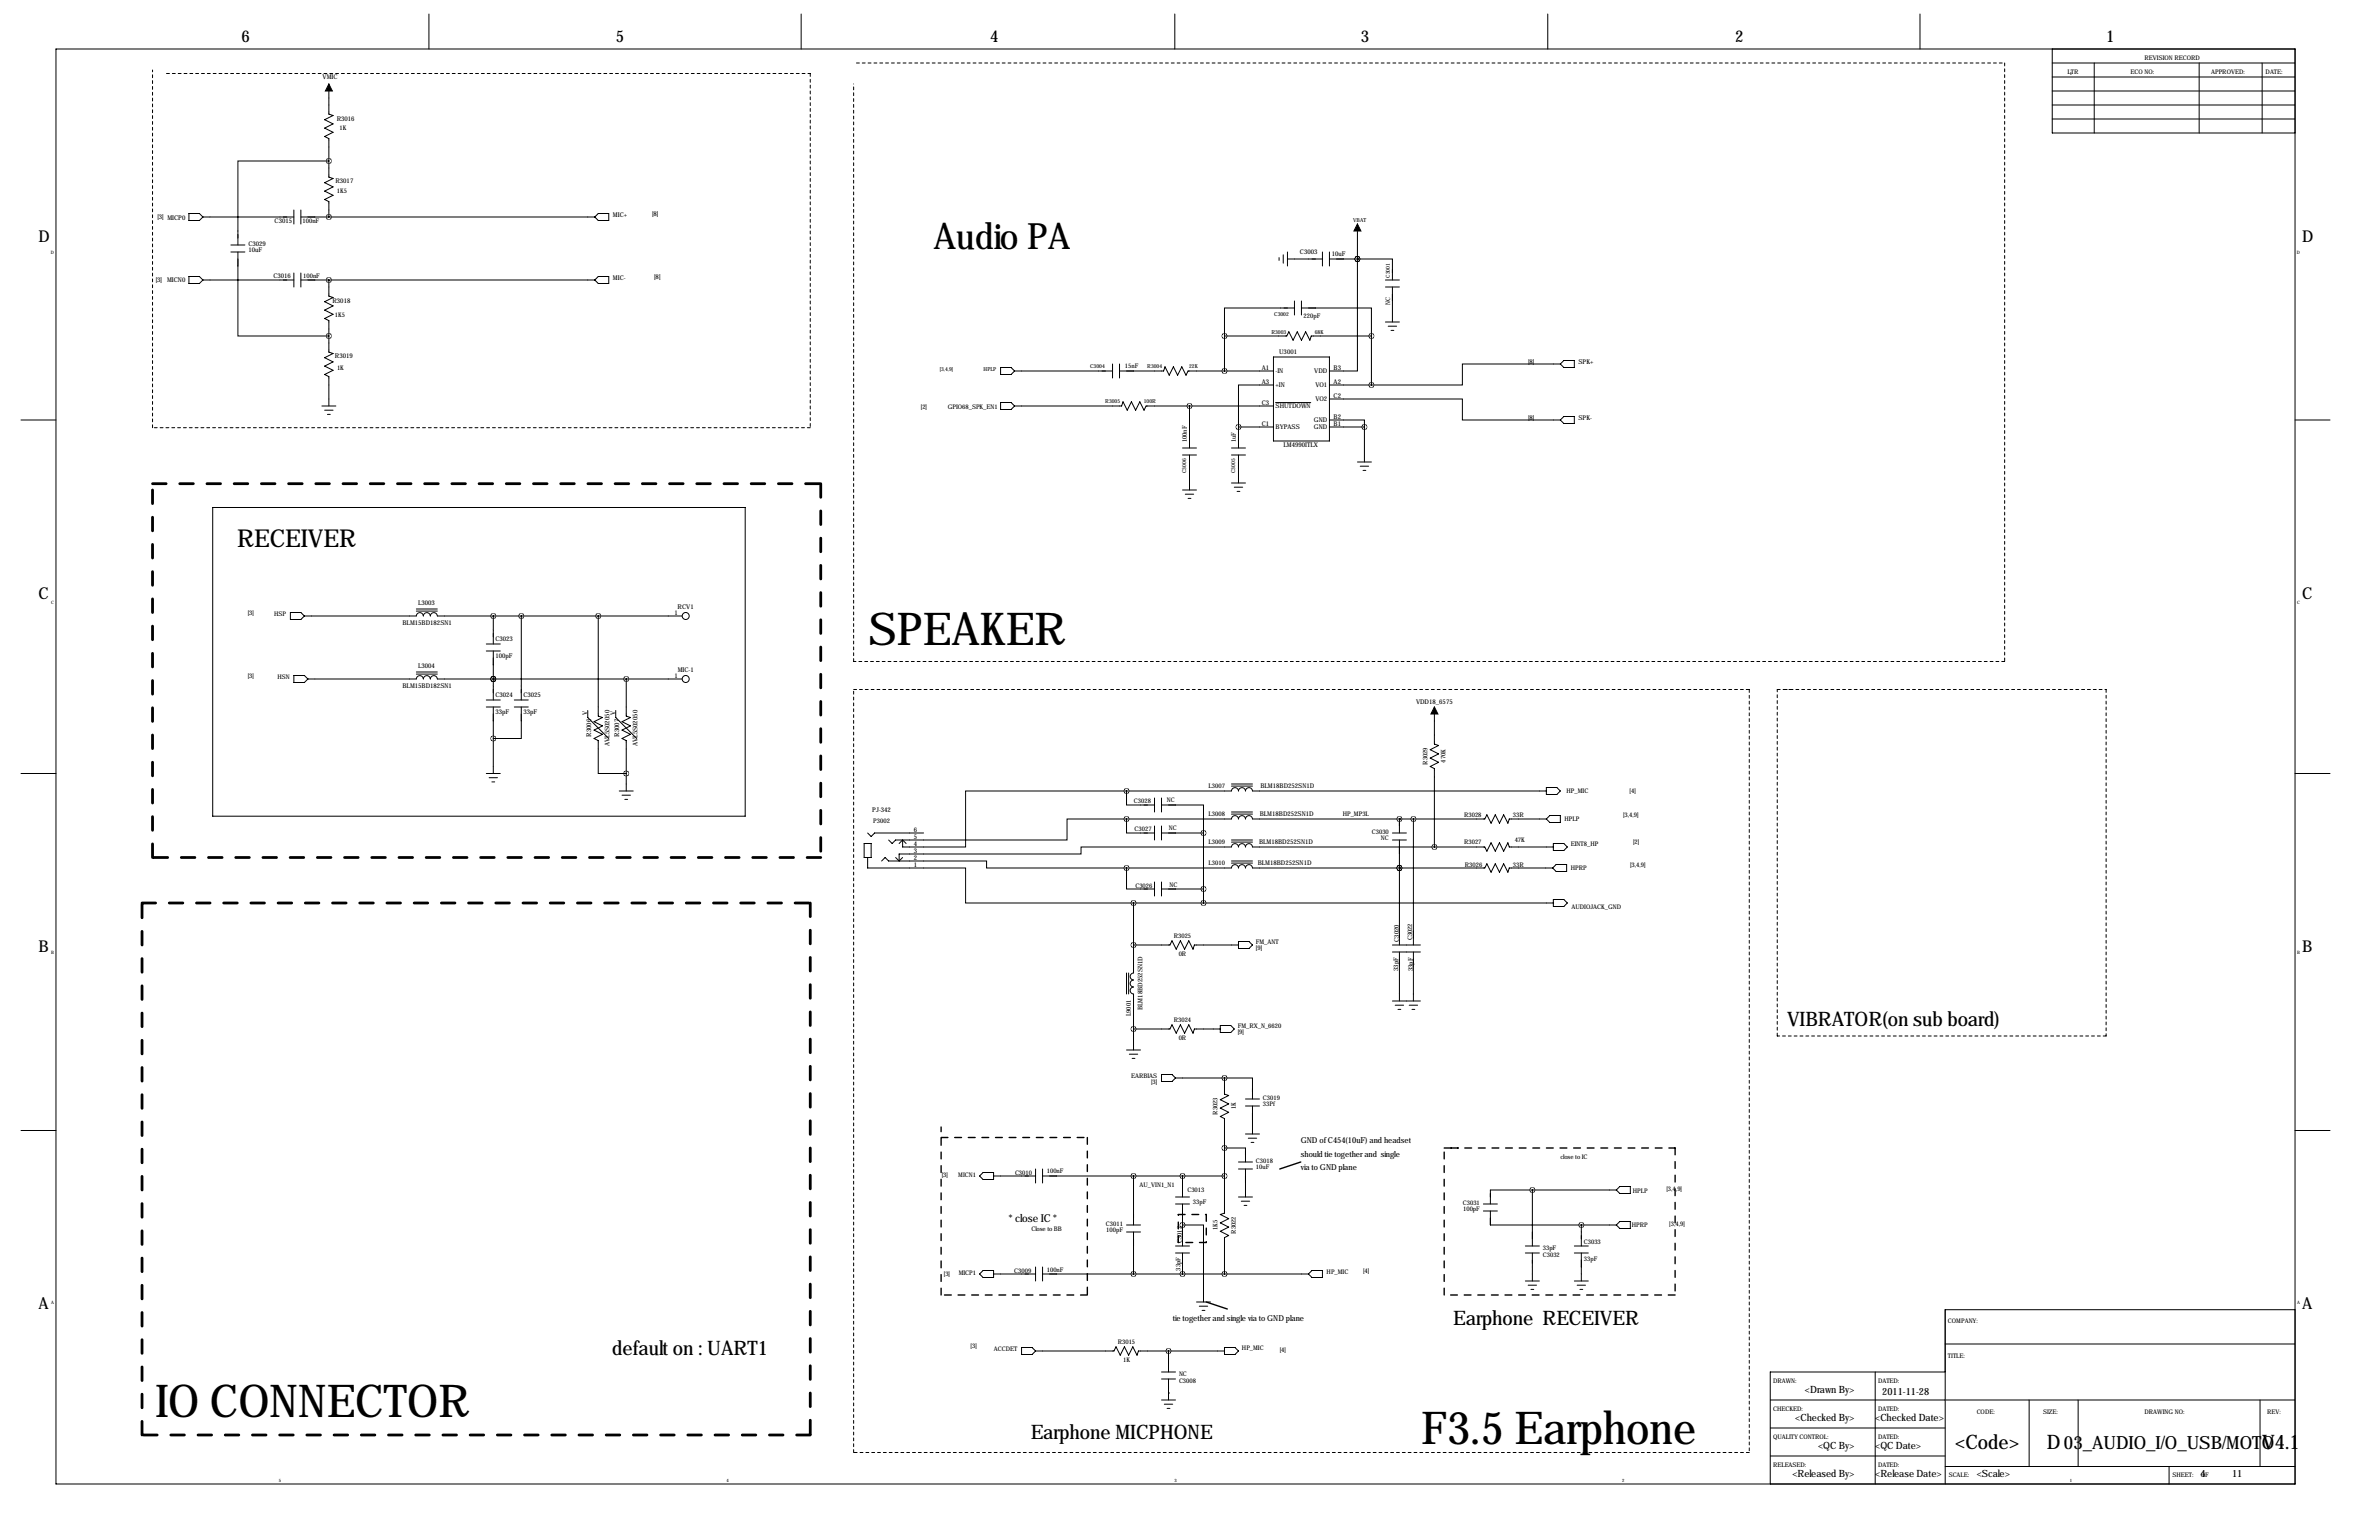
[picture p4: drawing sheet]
<svg xmlns="http://www.w3.org/2000/svg" width="864mm" height="559mm" viewBox="0 0 864 559" stroke-linecap="round" stroke-linejoin="round" font-family="sans-serif">
<defs><g id="words">
<g font-size="16.5">
<text x="315.2" y="234">SPEAKER</text>
<text x="56.4" y="514.1">IO CONNECTOR</text>
<text x="515.9" y="524">F3.5 Earphone</text>
</g>
<text font-size="13.2" x="338.8" y="90.3">Audio PA</text>
<text font-size="9" x="86.1" y="198.6">RECEIVER</text>
<g font-size="7.3">
<text x="648.7" y="372.1">VIBRATOR(on sub board)</text>
<text x="527.6" y="480.8">Earphone RECEIVER</text>
<text x="222.2" y="491.5">default on : UART1</text>
<text x="374.1" y="522">Earphone MICPHONE</text>
<text x="709.7" y="525.7">&lt;Code&gt;</text>
<text x="743" y="525.7">D03_AUDIO_I/O_USB/MOTO</text>
<text x="821.2" y="525.7">V4.1</text>
</g>
<g font-size="5.9">
<text x="87.6" y="15.2">6</text>
<text x="223.5" y="15.2">5</text>
<text x="359.4" y="15.2">4</text>
<text x="494" y="15.2">3</text>
<text x="629.9" y="15.2">2</text>
<text x="764.5" y="15.2">1</text>
<text x="14" y="87.6">D</text>
<text x="835.7" y="87.6">D</text>
<text x="14" y="217.2">C</text>
<text x="835.7" y="217.2">C</text>
<text x="14" y="345.4">B</text>
<text x="835.7" y="345.4">B</text>
<text x="14" y="475">A</text>
<text x="835.7" y="475">A</text>
</g>
<text font-size="4" x="366.3" y="443.2">* close IC *</text>
<g font-size="3.6">
<text x="655.2" y="505.4">&lt;Drawn By&gt;</text>
<text x="683.3" y="506.2">2011-11-28</text>
<text x="651.7" y="515.6">&lt;Checked By&gt;</text>
<text x="680.7" y="515.6">&lt;Checked Date&gt;</text>
<text x="660" y="525.7">&lt;QC By&gt;</text>
<text x="680.7" y="525.7">&lt;QC Date&gt;</text>
<text x="650.6" y="535.9">&lt;Released By&gt;</text>
<text x="680.7" y="535.9">&lt;Release Date&gt;</text>
<text x="717.5" y="535.9">&lt;Scale&gt;</text>
<text x="798.8" y="535.9">4</text>
<text x="810.3" y="535.9">11</text>
</g>
<g font-size="3">
<text x="472.2" y="414.7">GND of C454(10uF) and headset</text>
<text x="472.2" y="419.7">should tie together and single</text>
<text x="472.2" y="424.7">via to GND plane</text>
<text x="425.7" y="479.5">tie together and single via to GND plane</text>
</g>
<g font-size="2.4">
<text x="117.1" y="28.7">VMIC</text>
<text x="122.2" y="44">R3016</text>
<text x="121.8" y="66.6">R3017</text>
<text x="57.1" y="79.3">[3] MICP0</text>
<text x="99.7" y="80.8">C3015</text>
<text x="222.5" y="78.7">MIC+</text>
<text x="236.7" y="78.3">[8]</text>
<text x="90.2" y="89.2">C3029</text>
<text x="90.2" y="91.5">10uF</text>
<text x="471.9" y="92">C3003</text>
<text x="483.4" y="92.7">10uF</text>
<text x="99.2" y="101">C3016</text>
<text x="222.5" y="101.6">MIC-</text>
<text x="237.5" y="101.1">[8]</text>
<text x="56.5" y="102.3">[3]</text>
<text x="60.7" y="102.4">MICN0</text>
<text x="120.7" y="110">R3018</text>
<text x="121.6" y="130.1">R3019</text>
<text x="464.4" y="128.3">U3001</text>
<text x="458" y="134.1">A1</text>
<text x="463" y="135.4">-IN</text>
<text x="477.1" y="135.4">VDD</text>
<text x="484.1" y="134.1">B3</text>
<text x="554.7" y="132.1">[8]</text>
<text x="573" y="132.1">SPK+</text>
<text x="458" y="139.2">A3</text>
<text x="463" y="140.5">+IN</text>
<text x="477.5" y="140.5">VO1</text>
<text x="484.1" y="139.2">A2</text>
<text x="458" y="146.8">C3</text>
<text x="463" y="148.1">SHUTDOWN</text>
<text x="477.5" y="145.6">VO2</text>
<text x="484.1" y="144.3">C2</text>
<text x="458" y="154.4">C1</text>
<text x="463" y="155.7">BYPASS</text>
<text x="476.9" y="155.7">GND</text>
<text x="476.9" y="153.2">GND</text>
<text x="484.1" y="154.4">B1</text>
<text x="484.1" y="151.9">B2</text>
<text x="554.7" y="152.5">[8]</text>
<text x="573" y="152.4">SPK-</text>
<text x="465.9" y="162.1">LM4990ITLX</text>
<text x="151.8" y="219.7">L3003</text>
<text x="246" y="221">RCV1</text>
<text x="146.1" y="226.7">BLM15BD182SN1</text>
<text x="244.9" y="223">1</text>
<text x="179.8" y="232.8">C3023</text>
<text x="179.8" y="238.9">100pF</text>
<text x="151.8" y="242.5">L3004</text>
<text x="244.9" y="245.9">1</text>
<text x="246" y="243.8">MIC-1</text>
<text x="146.1" y="249.6">BLM15BD182SN1</text>
<text x="179.8" y="253.1">C3024</text>
<text x="190" y="253.1">C3025</text>
<text x="514" y="255.3">VDD18_6575</text>
<text x="179.8" y="259.2">33pF</text>
<text x="190" y="259.2">33pF</text>
<text x="214.6" y="267.4" transform="rotate(-90 214.6 267.4)">R3006</text>
<text x="224.8" y="267.4" transform="rotate(-90 224.8 267.4)">R3007</text>
<text x="221.3" y="270.7" transform="rotate(-90 221.3 270.7)">AVL5S02050</text>
<text x="231.5" y="270.7" transform="rotate(-90 231.5 270.7)">AVL5S02050</text>
<text x="457.6" y="286.1">BLM18BD252SN1D</text>
<text x="316.6" y="294.6">PJ-342</text>
<text x="457.3" y="296.2">BLM18BD252SN1D</text>
<text x="331.7" y="304.3">5</text>
<text x="331.7" y="301.8">6</text>
<text x="331.7" y="311.9">2</text>
<text x="331.7" y="309.4">3</text>
<text x="331.7" y="306.8">4</text>
<text x="457.1" y="306.1">BLM18BD252SN1D</text>
<text x="331.7" y="314.5">1</text>
<text x="456.6" y="313.7">BLM18BD252SN1D</text>
<text x="414.7" y="366.5" transform="rotate(-90 414.7 366.5)">BLM18BD252SN1D</text>
</g>
<g font-size="2.3">
<text x="778.5" y="21.6">REVISION RECORD</text>
<text x="750.6" y="26.7">LTR</text>
<text x="773.4" y="26.7">ECO NO:</text>
<text x="802.6" y="26.7">APPROVED:</text>
<text x="822.5" y="26.7">DATE:</text>
<text x="123.2" y="47.3">1K</text>
<text x="122.3" y="69.9">1K5</text>
<text x="109.8" y="80.8">100nF</text>
<text x="110.1" y="101">100nF</text>
<text x="504.7" y="110.7" transform="rotate(-90 504.7 110.7)">NC</text>
<text x="121.5" y="115">1K5</text>
<text x="473.2" y="115.3">220pF</text>
<text x="122.3" y="134.2">1K</text>
<text x="408.4" y="133.6">15nF</text>
<text x="334.3" y="148.3">[2]</text>
<text x="344" y="148.3">GPIO68_SPK_EN1</text>
<text x="430.8" y="160.5" transform="rotate(-90 430.8 160.5)">100nF</text>
<text x="448.6" y="160.5" transform="rotate(-90 448.6 160.5)">1uF</text>
<text x="90" y="223.3">[3]</text>
<text x="99.5" y="223.5">HSP</text>
<text x="90" y="246.1">[3]</text>
<text x="100.7" y="246.4">HSN</text>
<text x="213.1" y="259.3" transform="rotate(-90 213.1 259.3)">V</text>
<text x="223.3" y="259.3" transform="rotate(-90 223.3 259.3)">V</text>
<text x="518.2" y="277.5" transform="rotate(-90 518.2 277.5)">R3029</text>
<text x="524.8" y="276.8" transform="rotate(-90 524.8 276.8)">470K</text>
<text x="438.7" y="285.8">L3007</text>
<text x="568.7" y="287.8">HP_MIC</text>
<text x="591.6" y="287.8">[4]</text>
<text x="411.6" y="291.3">C3028</text>
<text x="423.6" y="291.1">NC</text>
<text x="317" y="298.7">P3002</text>
<text x="438.7" y="295.9">L3008</text>
<text x="487.4" y="296.2">HP_MP3L</text>
<text x="531.5" y="296.4">R3028</text>
<text x="549.2" y="296.4">33R</text>
<text x="567.9" y="297.9">HPLP</text>
<text x="589.2" y="296.4">[3,4,9]</text>
<text x="411.9" y="301.5">C3027</text>
<text x="424.3" y="301.3">NC</text>
<text x="498" y="302.5">C3030</text>
<text x="501.3" y="304.8">NC</text>
<text x="549.8" y="305.6">47K</text>
<text x="438.7" y="306.1">L3009</text>
<text x="531.5" y="306.3">R3027</text>
<text x="570.2" y="307.1">EINT8_HP</text>
<text x="592.8" y="306.3">[2]</text>
<text x="438.7" y="313.7">L3010</text>
<text x="531.8" y="314.5">R3026</text>
<text x="549.2" y="314.7">33R</text>
<text x="570.2" y="315.7">HPRP</text>
<text x="591.7" y="314.7">[3,4,9]</text>
<text x="412.1" y="322.1">C3026</text>
<text x="424.6" y="321.8">NC</text>
<text x="570.5" y="329.7">AUDIOJACK_GND</text>
<text x="426.1" y="340.4">R3025</text>
<text x="507.7" y="341.6" transform="rotate(-90 507.7 341.6)">C3020</text>
<text x="512.6" y="341.2" transform="rotate(-90 512.6 341.2)">C3022</text>
<text x="427.9" y="347">0R</text>
<text x="455.9" y="342.6">FM_ANT</text>
<text x="455.9" y="344.7">[9]</text>
<text x="507.5" y="352.3" transform="rotate(-90 507.5 352.3)">33pF</text>
<text x="512.8" y="352.3" transform="rotate(-90 512.8 352.3)">33pF</text>
<text x="410.5" y="368.7" transform="rotate(-90 410.5 368.7)">L9001</text>
<text x="426.1" y="370.8">R3024</text>
<text x="427.9" y="377.5">0R</text>
<text x="449.3" y="373.1">FM_RX_N_6620</text>
<text x="449.3" y="375.2">[9]</text>
<text x="410.6" y="391.2">EARBIAS</text>
<text x="417.9" y="393.2">[3]</text>
<text x="458.5" y="399">C3019</text>
<text x="458.5" y="401.3">33Pf</text>
<text x="442" y="404.5" transform="rotate(-90 442 404.5)">R3023</text>
<text x="448.6" y="402.6" transform="rotate(-90 448.6 402.6)">1K</text>
<text x="380" y="425.7">100nF</text>
<text x="455.9" y="421.9">C3018</text>
<text x="455.9" y="424.2">10uF</text>
<text x="566.4" y="420.4">close to IC</text>
<text x="341.9" y="427">[3]</text>
<text x="347.9" y="427.2">MICN1</text>
<text x="368.5" y="426.2">C3010</text>
<text x="413.7" y="430.8">AU_VIN1_N1</text>
<text x="431" y="432.6">C3013</text>
<text x="433.1" y="436.9">33pF</text>
<text x="531" y="437.1">C3031</text>
<text x="592.8" y="432.8">HPLP</text>
<text x="604.9" y="432.3">[3,4,9]</text>
<text x="531.1" y="439.4">100pF</text>
<text x="374.4" y="446.5">Close to BB</text>
<text x="401.5" y="444.8">C3011</text>
<text x="401.6" y="447">100pF</text>
<text x="442" y="446.3" transform="rotate(-90 442 446.3)">1K5</text>
<text x="448.6" y="447.7" transform="rotate(-90 448.6 447.7)">R3022</text>
<text x="592.4" y="445.3">HPRP</text>
<text x="606" y="445">[3,4,9]</text>
<text x="429" y="451.1" transform="rotate(-90 429 451.1)">C3012</text>
<text x="560.1" y="455.9">C3032</text>
<text x="560.1" y="453.6">33pF</text>
<text x="575" y="451.4">C3033</text>
<text x="380" y="461.5">100nF</text>
<text x="428.5" y="461" transform="rotate(-90 428.5 461)">33pF</text>
<text x="575" y="457.7">33pF</text>
<text x="342.6" y="463.1">[3]</text>
<text x="348" y="462.8">MICP1</text>
<text x="368.2" y="462">C3009</text>
<text x="481.6" y="462.3">HP_MIC</text>
<text x="494.8" y="462">[4]</text>
<text x="707.1" y="480.1">COMPANY:</text>
<text x="352.3" y="489.2">[3]</text>
<text x="360.8" y="490.2">ACCDET</text>
<text x="405.8" y="487.7">R3015</text>
<text x="450.8" y="490">HP_MIC</text>
<text x="464.6" y="490.7">[4]</text>
<text x="407.7" y="494.3">1K</text>
<text x="707.1" y="492.8">TITLE:</text>
<text x="428" y="501.7">C3008</text>
<text x="428" y="499.4">NC</text>
<text x="643.6" y="501.6">DRAWN:</text>
<text x="681.7" y="501.6">DATED:</text>
<text x="643.6" y="511.8">CHECKED:</text>
<text x="681.7" y="511.8">DATED:</text>
<text x="717.5" y="513.1">CODE:</text>
<text x="741.7" y="513.1">SIZE:</text>
<text x="778.5" y="513.1">DRAWING NO:</text>
<text x="823" y="513.1">REV:</text>
<text x="643.6" y="522">QUALITY CONTROL:</text>
<text x="681.7" y="522">DATED:</text>
<text x="643.6" y="532.1">RELEASED:</text>
<text x="681.7" y="532.1">DATED:</text>
<text x="707.4" y="535.9">SCALE:</text>
<text x="788.7" y="535.9">SHEET:</text>
<text x="798.9" y="535.9">OF</text>
</g>
<g font-size="2">
<text x="491.2" y="80.6">VBAT</text>
<text x="504.5" y="100.8" transform="rotate(-90 504.5 100.8)">C3001</text>
<text x="462.6" y="114.8">C3002</text>
<text x="461.5" y="121.2">R3003</text>
<text x="477.3" y="121.2">68K</text>
<text x="341.2" y="134.5">[3,4,9]</text>
<text x="357.1" y="134.6">HPLP</text>
<text x="395.8" y="133.4">C3004</text>
<text x="416.5" y="133.4">R3004</text>
<text x="431.7" y="133.4">22K</text>
<text x="401.2" y="146.1">R3005</text>
<text x="415.2" y="146.1">100R</text>
<text x="430.6" y="171.7" transform="rotate(-90 430.6 171.7)">C3006</text>
<text x="448.4" y="171.7" transform="rotate(-90 448.4 171.7)">C3005</text>
</g>
<g font-size="1.6">
<text x="751.4" y="27.2">1</text>
<text x="18.5" y="92">D</text>
<text x="833.8" y="92">D</text>
<text x="18.5" y="219">C</text>
<text x="833.9" y="219">C</text>
<text x="18.5" y="346">B</text>
<text x="833.9" y="346">B</text>
<text x="18.5" y="473">A</text>
<text x="833.9" y="473">A</text>
<text x="101.2" y="537.8">5</text>
<text x="263.7" y="537.8">4</text>
<text x="426.3" y="537.8">3</text>
<text x="588.9" y="537.8">2</text>
<text x="751.4" y="537.8">1</text>
</g>
</g></defs>
<g fill="none" stroke="#000" stroke-width=".36">
<path d="M20.3 17.8h812.8v520.7h-812.8zM155.7 5.1v12.7M290.8 5.1v12.7M426.5 5.1v12.7M561.8 5.1v12.7M697 5.1v12.7M745 17.8v30.5h88.1M119.4 30.5v10.9l1.5 .5-3 1.5 3 1.6-3 1.5 3 1.5-3 1.5 1.5 .8v14l1.5 .5-3 1.5 3 1.5-3 1.5 3 1.6-3 1.5 1.5 .8v5.5M745 38.1h88.1M745 33h88.1M745 27.9h88.1M745 22.9h88.1"/>
<path d="M760.2 22.9v25.4M798.3 22.9v25.4M821.2 22.9v25.4M119.4 58.4h-33v30.5M745 43.2h88.1M68.6 77.5h3.8l1.3 1.2-1.3 1.3h-3.8zM73.7 78.7h33M106.7 76.2v5.1M109.2 78.7h106.7M109.2 76.2v5.1M215.9 78.7l1.3-1.2h3.8v2.5h-3.8zM83.8 88.9h5.1"/>
<path d="M83.8 91.4h5.1M86.4 91.4v30.5h33M106.7 99.1v5M109.2 99.1v5M464.3 93.5v1M465.8 92.5v3M467.4 94h12.7M467.4 91.4v5.1M480.1 91.4v5.1M482.6 91.4v5.1M482.6 94h10.2M492.8 94h12.7v7.6"/>
<path d="M492.8 94h.1M492.8 94v40.6h-10.2M492.8 81.3v12.7M68.6 100.3h3.8l1.3 1.3-1.3 1.3h-3.8zM73.7 101.6h33M109.2 101.6h106.7M119.4 101.6v5.8l1.5 .5-3 1.6 3 1.5-3 1.5 3 1.5-3 1.6 1.5 .7v11.5l1.5 .5-3 1.5 3 1.5-3 1.5 3 1.6-3 1.5 1.5 .8v10.6M215.9 101.6l1.3-1.3h3.8v2.6h-3.8zM469.9 111.8h-25.4v10.1M469.9 109.2v5.1M472.4 111.8h25.4v10.1M472.4 109.2v5.1"/>
<path d="M502.9 101.6h5.1M502.9 104.1h5.1M502.9 116.8h5.1M503.9 118.4h3.1M505 119.9h1M505.5 104.1v12.7M363.2 133.3h3.8l1.3 1.3-1.3 1.3h-3.8zM368.3 134.6h35.6M403.9 132.1v5.1M406.4 134.6h16l.5-1.5 1.5 3 1.6-3 1.5 3 1.5-3 1.5 3 .8-1.5h31M406.4 132.1v5.1M444.5 121.9v12.7"/>
<path d="M444.5 121.9h22.6l.8-1.5 1.5 3 1.5-3 1.5 3 1.6-3 1.5 3 .5-1.5h21.8M462.3 139.7h-12.7v15.2M462.3 129.5h20.3v30.5h-20.3zM482.6 139.7h15.2M497.8 121.9v17.8M566.4 132.1h-35.5v7.6h-33.1M567.7 130.8h3.8v2.5h-3.8l-1.3-1.2zM7.6 152.4h12.7M116.8 147.3h5.1M117.9 148.8h3M118.9 150.4h1M363.2 146.1h3.8l1.3 1.2-1.3 1.3h-3.8z"/>
<path d="M368.3 147.3h38.9l.5-1.5 1.5 3 1.5-3 1.5 3 1.6-3 1.5 3 .8-1.5h46.2M431.8 147.3v15.3M449.6 154.9v7.7M449.6 154.9h12.7M463 146.1h12.8M482.6 152.4h12.7v2.5M482.6 144.8h48.3v7.6h35.5M482.6 154.9h12.7M495.3 154.9v12.7M566.4 152.4l1.3-1.3h3.8v2.6h-3.8zM833.1 152.4h12.7M429.3 162.6h5"/>
<path d="M429.3 165.1h5M429.3 177.8h5M430.3 179.3h3M431.8 165.1v12.7M447 162.6h5.1M447 165.1h5.1M447 175.3h5.1M448.1 176.8h3M449.1 178.3h1M449.6 165.1v10.2M492.8 167.6h5M493.8 169.2h3"/>
<path d="M494.8 170.7h1M77.2 184.1h193.3v112.1h-193.3zM431.3 180.8h1M105.4 222.2h3.8l1.3 1.3-1.3 1.3h-3.8zM110.5 223.5h40.6a1.27 1.27 0 0 1 1.3-1.2 1.27 1.27 0 0 1 1.3 1.2 1.27 1.27 0 0 1 1.2-1.2 1.27 1.27 0 0 1 1.3 1.2 1.27 1.27 0 0 1 1.3-1.2 1.27 1.27 0 0 1 1.2 1.2h88.9M151.1 221h7.6M151.1 221.7h7.6M176.5 233.7h5.1M176.5 236.2h5.1M179.1 223.5v10.2M179.1 236.2v17.8M189.2 223.5v30.5"/>
<path d="M217.2 223.5v36.3l1.5 .5-3.1 1.6 3.1 1.5-3.1 1.5 3.1 1.5-3.1 1.6 1.6 .7v12h10.1M106.7 245.1h3.8l1.3 1.3-1.3 1.2h-3.8zM111.8 246.4h39.3a1.27 1.27 0 0 1 1.3-1.2 1.27 1.27 0 0 1 1.3 1.2 1.27 1.27 0 0 1 1.2-1.2 1.27 1.27 0 0 1 1.3 1.2 1.27 1.27 0 0 1 1.3-1.2 1.27 1.27 0 0 1 1.2 1.2h88.9M151.1 243.8h7.6M151.1 244.6h7.6M176.5 254h5.1M176.5 256.5h5.1M179.1 246.4h.1M179.1 256.5v24.2M186.7 254h5.1M186.7 256.5h5.1M189.2 256.5v11.5h-10.1"/>
<path d="M213.4 257.8v2.5l7.6 7.7M223.5 257.8v2.5l7.6 7.7M227.3 246.4v13.4l1.6 .5-3.1 1.6 3.1 1.5-3.1 1.5 3.1 1.5-3.1 1.6 1.5 .7v18.3M520.7 256.5v13.5l1.5 .5-3 1.5 3 1.6-3 1.5 3 1.5-3 1.5 1.5 .8v28.4M7.6 280.7h12.7M176.5 280.7h5.1M177.5 282.2h3.1M178.6 283.7h1M224.8 287h5.1M225.8 288.5h3.1M226.8 290.1h1M408.9 297.2h-21.6v7.6h-62.2l-1.3 1.3-1.2-1.3"/>
<path d="M408.9 297.2v5.1h10.2M408.9 287v5.1h10.2M408.9 287h-58.4v20.3h-22.8v-2.5M408.9 297.2h38.1M408.9 287h38.1M419.1 289.6v5M419.1 299.7v5.1M421.6 292.1h15.3v10.2M421.6 289.6v5M421.6 299.7v5.1M447 284.5h7.7M447 285.2h7.7"/>
<path d="M447 294.6h7.7M447 295.4h7.7M447 287a1.27 1.27 0 0 1 1.3-1.2 1.27 1.27 0 0 1 1.3 1.2M447 297.2a1.27 1.27 0 0 1 1.3-1.2 1.27 1.27 0 0 1 1.3 1.2M449.6 287a1.27 1.27 0 0 1 1.3-1.2 1.27 1.27 0 0 1 1.2 1.2M449.6 297.2a1.27 1.27 0 0 1 1.3-1.2 1.27 1.27 0 0 1 1.2 1.2M452.1 287a1.27 1.27 0 0 1 1.3-1.2 1.27 1.27 0 0 1 1.3 1.2h106.6M452.1 297.2a1.27 1.27 0 0 1 1.3-1.2 1.27 1.27 0 0 1 1.3 1.2h84.3l.8-1.5 1.5 3 1.5-3 1.5 3 1.5-3 1.6 3 .5-1.5h13.4M508 297.2h.1M508 297.2v5.1M513.1 297.2v45.7M561.3 285.8h3.8l1.3 1.2-1.3 1.3h-3.8z"/>
<path d="M561.3 297.2l1.3-1.3h3.8v2.5h-3.8zM833.1 280.7h12.7M313.7 306.1h2.5v5h-2.5zM315 311.1v3.9h35.5v12.7h61M315 302.3l1.2 1.2 1.3-1.2h17.8M320 312.4l1.3-1.3 1.3 1.3h35.5v2.6h50.8M325.1 311.1l1.3 1.3M327.7 304.8l-1.3 1.3M327.7 311.1l-1.3 1.3M327.7 304.8l1.2 1.3M408.9 315v7.6h10.2M408.9 315h38.1"/>
<path d="M421.6 302.3h15.3M436.9 302.3v25.4M447 307.3h-54.6v2.6h-66v2.5M447 304.8h7.7M447 305.6h7.7M447 312.4h7.7M447 313.2h7.7M447 307.3a1.27 1.27 0 0 1 1.3-1.2 1.27 1.27 0 0 1 1.3 1.2M447 314.9a1.27 1.27 0 0 1 1.3-1.2 1.27 1.27 0 0 1 1.3 1.3M449.6 307.3a1.27 1.27 0 0 1 1.3-1.2 1.27 1.27 0 0 1 1.2 1.2M449.6 314.9a1.27 1.27 0 0 1 1.3-1.2 1.27 1.27 0 0 1 1.2 1.3M452.1 307.3a1.27 1.27 0 0 1 1.3-1.2 1.27 1.27 0 0 1 1.3 1.2h84.3l.8 1.6 1.5-3.1 1.5 3.1 1.5-3.1 1.5 3.1 1.6-3.1 .5 1.5h16"/>
<path d="M452.1 314.9a1.27 1.27 0 0 1 1.3-1.2 1.27 1.27 0 0 1 1.3 1.3h84.3l.8-1.6 1.5 3.1 1.5-3.1 1.5 3.1 1.5-3.1 1.6 3.1 .5-1.5h15.7M505.5 302.3h5M505.5 304.8h5M508 315h.1M508 304.8v38.1M563.9 306.1h3.8l1.3 1.2-1.3 1.3h-3.8zM564.9 313.7h3.8v2.5h-3.8l-1.3-1.2zM411.5 327.7v25.4a1.27 1.27 0 0 0-1.2 1.2 1.27 1.27 0 0 0 1.2 1.3 1.27 1.27 0 0 0-1.2 1.3 1.27 1.27 0 0 0 1.2 1.2 1.27 1.27 0 0 0-1.2 1.3 1.27 1.27 0 0 0 1.2 1.3v20.3M411.5 327.7h152.4M419.1 320v5.1M421.6 320v5.1M421.6 322.6h15.3"/>
<path d="M563.9 326.4h3.8l1.3 1.3-1.3 1.2h-3.8zM408.9 353.1v7.6M409.7 353.1v7.6M411.5 342.9h13.2l.7-1.5 1.6 3 1.5-3 1.5 3 1.5-3 1.6 3 .5-1.5h16M449.6 341.6h3.8l1.3 1.3-1.3 1.3h-3.8zM505.5 342.9h10.1M505.5 345.4h10.1M508 345.4v17.8M513.1 345.4v17.8M411.5 373.4h13.2l.7-1.5 1.6 3 1.5-3 1.5 3 1.5-3 1.6 3 .5-1.5h9.4M443 372.1h3.8l1.3 1.3-1.3 1.2h-3.8zM505.5 363.2h10.1"/>
<path d="M506.5 364.7h3M507.5 366.3h1M511.6 364.7h3M512.6 366.3h1M408.9 381h5.1M410 382.5h3M411 384h1M421.6 389.9h3.8l1.3 1.3-1.3 1.2h-3.8zM426.7 391.2h17.8M444.5 391.2h10.2v7.6M444.5 391.2v5.8l1.5 .5-3 1.5 3 1.6-3 1.5 3 1.5-3 1.5 1.5 .8v34.3l-1.5 .5 3 1.5-3 1.5 3 1.6-3 1.5 3 1.5-1.5 .8v13.2M452.1 398.8h5.1"/>
<path d="M7.6 410.2h12.7M444.5 416.6h7.6v5M452.1 401.3h5.1M452.1 411.5h5.1M453.1 413h3.1M454.2 414.5h1M454.7 401.3v10.2M833.1 410.2h12.7M356.9 425.4h3.8v2.6h-3.8l-1.3-1.3zM360.7 426.7h15.2M375.9 424.2v5.1M378.5 426.7h66"/>
<path d="M378.5 424.2v5.1M411.5 426.7v17.8M426.7 436.9h5.1M426.7 434.3h5.1M429.3 426.7v7.6M429.3 436.9v15.2M449.6 434.3h5.1M449.6 421.6h5.1M449.6 424.2h5.1M450.6 435.9h3M451.6 437.4h1M452.1 424.2v10.1"/>
<path d="M538.5 436.9h5.1M538.5 439.4h5.1M541 439.4v5.1h45.7M556.3 431.8v20.3M586.7 431.8h-45.7v5.1M586.7 431.8l1.3-1.3h3.8v2.6h-3.8zM375.9 459.7v5.1M378.5 459.7v5.1M408.9 444.5h5.1M408.9 447h5.1M411.5 447v15.3M426.7 454.7h5.1"/>
<path d="M426.7 452.1h5.1M429.3 444.5h7.6v27.9M429.3 454.7v7.6M553.7 454.7h5.1M553.7 452.1h5.1M556.3 454.7v10.1M571.5 454.7h5.1M571.5 452.1h5.1M574 444.5v7.6M574 454.7v10.1M586.7 444.5l1.3-1.3h3.8v2.6h-3.8zM356.9 461h3.8v2.5h-3.8l-1.3-1.2z"/>
<path d="M360.7 462.3h15.2M378.5 462.3h96.5M434.3 472.4h5.1M435.4 474h3M436.4 475.5h1M476.2 461h3.9v2.5h-3.9l-1.2-1.2zM553.7 464.8h5.1M554.7 466.3h3.1M555.8 467.9h1M571.5 464.8h5.1M572.5 466.3h3.1M573.5 467.9h1"/>
<path d="M833.1 475.2h-127v63.3M370.8 488.9h3.8l1.3 1.3-1.3 1.3h-3.8zM375.9 490.2h28.5l.7-1.5 1.6 3 1.5-3 1.5 3 1.5-3 1.5 3 .6-1.5h31.2M421.6 497.8h5.1M424.2 490.2v7.6M444.5 488.9h3.8l1.3 1.3-1.3 1.3h-3.8zM680.7 497.8v40.7M706.1 497.8h-63.5v40.7M706.1 487.7h127M421.6 508h5.1M421.6 500.4h5.1M422.7 509.5h3"/>
<path d="M423.7 511h1M424.2 505.5h.1M424.2 500.4v7.6M642.6 508h190.5M642.6 518.2h63.5M736.6 508v24.1M754.4 508v24.1M820.4 508v24.1M642.6 528.3h63.5M706.1 532.1h127M787.4 532.1v6.4"/>
<circle cx="248.9" cy="223.5" r="1.27"/>
<circle cx="248.9" cy="246.4" r="1.27"/>
</g>
<path d="M472.2 421.6l-7.6 2.6M437.9 472.4l7.6 2.6" fill="none" stroke="#000" stroke-width=".51"/>
<path d="M55.4 175.5h242.5M297.9 175.5v135.6M55.4 311.1v-135.6M297.9 311.1h-242.5M51.6 327.7h242.5M294.1 327.7v193M51.6 520.7v-193M294.1 520.7h-242.5" fill="none" stroke="#000" stroke-width="1" stroke-dasharray="4.9 4.9"/>
<g fill="none" stroke="#000" stroke-width=".51" stroke-dasharray="2.5 2.5">
<path d="M341.6 412.8h53.1M394.7 412.8v57.1M524.3 416.6h5M526.8 416.6h81.3M608.1 416.6v53.3M427.7 450.8v-10.1M427.7 440.7h10.2M437.9 440.7v10.1M437.9 450.8h-10.2M341.6 469.9v-61M394.7 469.9h-53.1M524.3 469.9v-53.3"/>
<path d="M608.1 469.9h-83.8"/>
</g>
<g fill="none" stroke="#000" stroke-width=".36" stroke-dasharray="1.1 1.1">
<path d="M60.5 26.7h233.6M294.1 26.7v128.5M310.9 22.9h416.8M727.7 22.9v217.1M55.4 155.2v-129.8M294.1 155.2h-238.7M309.9 250.2h23.9M309.9 240v-209.5M331.2 250.2h303.8M635 250.2v276.8M645.2 250.2h5M647.7 250.2h116.8"/>
<path d="M727.7 240h-417.8M764.5 250.2v125.7M645.2 375.9v-125.7M764.5 375.9h-119.3M309.9 527v-276.8M635 527h-325.1"/>
</g>
<path d="M119.4 30.5l1.2 2.5h-2.5zM492.8 81.3l1.2 2.5h-2.5zM520.7 256.5l1.3 2.6h-2.6z" fill="#000" stroke="#000" stroke-width=".36"/>
<path d="M411.4 426.7a.07 .07 0 0 0 .1 0 .07 .07 0 0 0-.1 0zM429.2 426.7a.07 .07 0 0 0 .1 0 .07 .07 0 0 0-.1 0zM444.4 426.7a.1 .1 0 0 0 .2 0 .1 .1 0 0 0-.2 0zM444.4 462.3a.1 .1 0 0 0 .2 0 .1 .1 0 0 0-.2 0zM411.4 462.3a.07 .07 0 0 0 .1 0 .07 .07 0 0 0-.1 0zM429.2 462.3a.07 .07 0 0 0 .1 0 .07 .07 0 0 0-.1 0zM408.9 315a.07 .07 0 0 0 .1 0 .07 .07 0 0 0-.1 0zM436.8 302.3a.07 .07 0 0 0 .1 0 .07 .07 0 0 0-.1 0zM436.8 327.7a.07 .07 0 0 0 .1 0 .07 .07 0 0 0-.1 0zM436.8 322.6a.07 .07 0 0 0 .1 0 .07 .07 0 0 0-.1 0zM507.9 297.2a.1 .1 0 0 0 .2 0 .1 .1 0 0 0-.2 0zM556.2 431.8a.07 .07 0 0 0 .1 0 .07 .07 0 0 0-.1 0zM574 444.5a.07 .07 0 0 0 .1 0 .07 .07 0 0 0-.1 0zM507.9 315a.1 .1 0 0 0 .2 0 .1 .1 0 0 0-.2 0zM424.1 490.2a.07 .07 0 0 0 .1 0 .07 .07 0 0 0-.1 0zM411.4 373.4a.07 .07 0 0 0 .1 0 .07 .07 0 0 0-.1 0zM513 297.2a.07 .07 0 0 0 .1 0 .07 .07 0 0 0-.1 0zM444.4 391.2a.1 .1 0 0 0 .2 0 .1 .1 0 0 0-.2 0zM444.4 416.6a.1 .1 0 0 0 .2 0 .1 .1 0 0 0-.2 0zM408.9 287a.07 .07 0 0 0 .1 0 .07 .07 0 0 0-.1 0zM408.9 297.2a.07 .07 0 0 0 .1 0 .07 .07 0 0 0-.1 0zM411.4 342.9a.07 .07 0 0 0 .1 0 .07 .07 0 0 0-.1 0zM411.4 327.7a.07 .07 0 0 0 .1 0 .07 .07 0 0 0-.1 0zM520.6 307.3a.1 .1 0 0 0 .2 0 .1 .1 0 0 0-.2 0zM119.3 78.7a.07 .07 0 0 0 .1 0 .07 .07 0 0 0-.1 0zM119.3 101.6a.07 .07 0 0 0 .1 0 .07 .07 0 0 0-.1 0zM119.3 121.9a.07 .07 0 0 0 .1 0 .07 .07 0 0 0-.1 0zM119.3 58.4a.07 .07 0 0 0 .1 0 .07 .07 0 0 0-.1 0zM492.7 94a.07 .07 0 0 0 .1 0 .07 .07 0 0 0-.1 0zM449.5 154.9a.07 .07 0 0 0 .1 0 .07 .07 0 0 0-.1 0zM444.4 134.6a.1 .1 0 0 0 .2 0 .1 .1 0 0 0-.2 0zM444.4 121.9a.1 .1 0 0 0 .2 0 .1 .1 0 0 0-.2 0zM497.8 121.9a.07 .07 0 0 0 .1 0 .07 .07 0 0 0-.1 0zM495.2 154.9a.1 .1 0 0 0 .2 0 .1 .1 0 0 0-.2 0zM492.7 94a.07 .07 0 0 0 .1 0 .07 .07 0 0 0-.1 0zM431.7 147.3a.1 .1 0 0 0 .2 0 .1 .1 0 0 0-.2 0zM497.8 139.7a.07 .07 0 0 0 .1 0 .07 .07 0 0 0-.1 0zM217.1 223.5a.07 .07 0 0 0 .1 0 .07 .07 0 0 0-.1 0zM227.3 246.4a.07 .07 0 0 0 .1 0 .07 .07 0 0 0-.1 0zM227.3 280.7a.07 .07 0 0 0 .1 0 .07 .07 0 0 0-.1 0zM179 223.5a.07 .07 0 0 0 .1 0 .07 .07 0 0 0-.1 0zM179 246.4a.07 .07 0 0 0 .1 0 .07 .07 0 0 0-.1 0zM179 246.4a.07 .07 0 0 0 .1 0 .07 .07 0 0 0-.1 0zM189.2 223.5a.07 .07 0 0 0 .1 0 .07 .07 0 0 0-.1 0zM179 268a.07 .07 0 0 0 .1 0 .07 .07 0 0 0-.1 0zM507.9 315a.1 .1 0 0 0 .2 0 .1 .1 0 0 0-.2 0zM429.2 444.5a.07 .07 0 0 0 .1 0 .07 .07 0 0 0-.1 0z" fill="#000" stroke="#000" stroke-width="1.9"/>
<use href="#words"/>
</svg>
